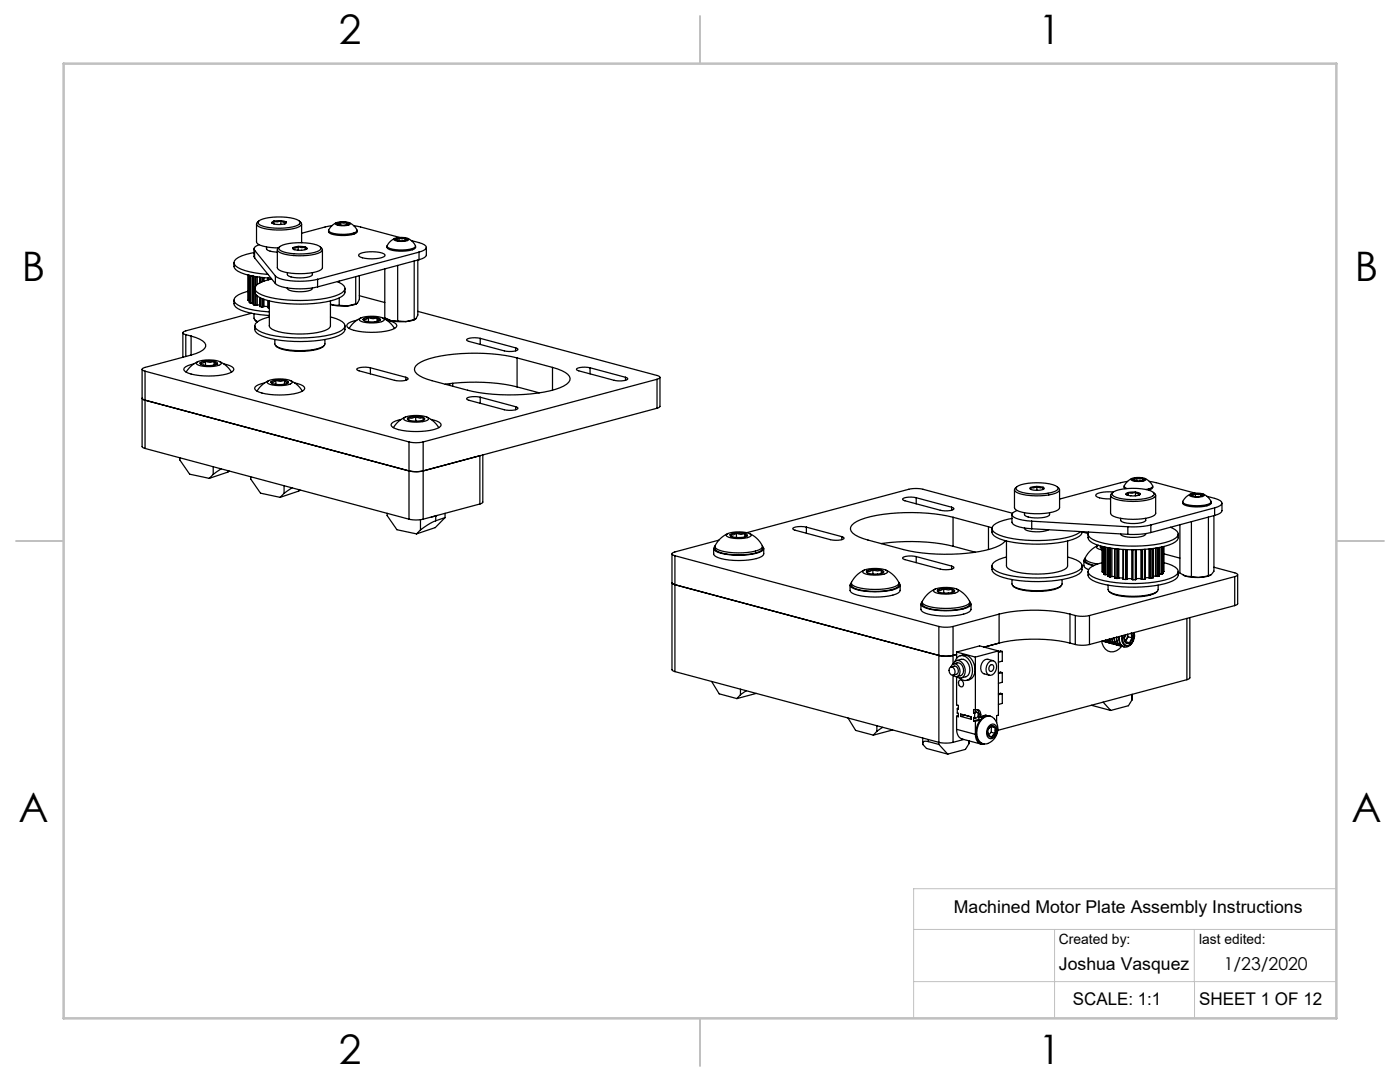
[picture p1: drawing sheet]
<svg xmlns="http://www.w3.org/2000/svg" width="279mm" height="216mm" viewBox="0 0 279 216" stroke-linecap="round" stroke-linejoin="round" font-family="sans-serif">
<defs><g id="words">
<g font-size="8.1">
<text x="67.6" y="8.9">2</text>
<text x="207.3" y="8.9">1</text>
<text x="4.4" y="56.2">B</text>
<text x="270.4" y="56.2">B</text>
<text x="3.7" y="164.1">A</text>
<text x="269.7" y="164.1">A</text>
<text x="67.6" y="212.4">2</text>
<text x="207.3" y="212.4">1</text>
</g>
<g font-size="3.5">
<text x="190.4" y="182.2">Machined Motor Plate Assembly Instructions</text>
<text x="211.3" y="193.5">Joshua Vasquez</text>
<text x="244.2" y="193.6">1/23/2020</text>
<text x="214.1" y="200.6">SCALE: 1:1</text>
<text x="239.3" y="200.6">SHEET 1 OF 12</text>
</g>
<g font-size="2.8">
<text x="211.3" y="188.4">Created by:</text>
<text x="239.3" y="188.4">last edited:</text>
</g>
</g></defs>
<path d="M266.7 177.3h-84.4v25.9M182.3 185.5h84.4M182.3 195.9h84.4M210.5 185.5v17.7M238.4 185.5v10.4M238.4 195.9v7.3" fill="none" stroke="#c0c0c0" stroke-width=".2"/>
<path d="M139.7 3.2v9.5M3.2 107.9h9.5M266.7 107.9h9.5M139.7 203.2v9.5" fill="none" stroke="#c0c0c0" stroke-width=".25"/>
<path d="M12.7 12.7h254v190.5h-254z" fill="none" stroke="#c0c0c0" stroke-width=".5"/>
<g fill="none" stroke="#000" stroke-width=".25">
<path d="M46.7 52.4a1.4 1.4 0 0 0 .8 1.7 15.5 15.5 0 0 0 6.5 1.4v.2M46.7 59.9a1.4 1.4 0 0 0 .8 1.7 15.2 15.2 0 0 0 6.2 1.4M49.5 58.1l-.4 .1a3.2 3.2 0 0 0-2.4 1.6 1.76 1.76 0 0 0 1.4 1.4l2.8 .7 2.8 .3M49.5 59.9h.1M49.5 54.9v5M49.5 59.9l.2 .1M49.7 54.9v5.1M49.8 60h-.1M49.8 54.9v5.4M49.9 55v5.4M50.1 55v5.5M50.4 55.1v5.3"/>
<path d="M50.6 55.1v5.7M50.7 50.4l-.6 .1a5.9 5.9 0 0 0-3.3 1.5 .99 .99 0 0 0 .7 1.4 15 15 0 0 0 6 1.3M50.7 49.6l.1 1.8M50.8 49.9l4.2 5.2M50.8 49.9v1.5M50.8 51.4l4.2 5.2M50.8 57.6a1.39 1.39 0 0 0 .8 1.7 20.1 20.1 0 0 0 9.7 1.4l3.6-.4a7.7 7.7 0 0 0 3.7-1.5l.2-.3v-.9M50.9 55.2v2.3M50.9 58.4v2.5M51.1 55.2v1.8M51.1 58.8v2.1M51.2 44.7v3.6a1.38 1.38 0 0 0 1.2 .8l3.2 .4"/>
<path d="M51.3 55.2v1.6M51.3 59.1v1.8M51.6 44.1a9.6 9.6 0 0 1 6.3-.6 2.26 2.26 0 0 1 2 1 3.7 3.7 0 0 1-3.1 1l-3.4-.1a2.26 2.26 0 0 1-1.9-1zM51.7 44.1l-.5 .4v.3a3.9 3.9 0 0 0 3.2 1 9.5 9.5 0 0 0 5.7-.8v-.5l-.4-.4M51.7 48.8l-.8 .5a.44 .44 0 0 0-.1 .6M51.8 59.4l.1 1.8M51.8 55.3v1.1M51.9 55.3v1.1M51.9 59.4v1.8M52.3 55.4v.9M52.3 59.6v1.6M52.5 55.4v.8"/>
<path d="M52.5 59.6v1.6M52.7 55.4v.7M52.7 59.7v1.5M53.2 49.6a2.54 2.54 0 0 0 2.1 .7M53.2 49.3v.4M53.5 60l.1 1.4M53.5 55.5v.3M53.6 55.5v.3M54.2 55.6v.1a5.9 5.9 0 0 0-3.2 1.5 .99 .99 0 0 0 .6 1.3 20.1 20.1 0 0 0 9.7 1.4l3.6-.4a7.8 7.8 0 0 0 3.7-1.4 .85 .85 0 0 0-.3-1.4l-1-.5M54.7 44.1a.28 .28 0 0 0-.3 .1 .28 .28 0 0 0-.1 .3M54.7 44.1l-.2 .4h-.2M54.7 44.1v.6"/>
<path d="M55 56.6a9.5 9.5 0 0 0 5.8 1l2.6-.4M55 55.1a9.5 9.5 0 0 0 5.8 1l2.6-.4M55 55.1v1.5M55.3 49.8v3.6a1.45 1.45 0 0 0 1.3 .9 12.1 12.1 0 0 0 7.5-.5l.2-.4v-3.6M55.7 49.4a8.1 8.1 0 0 1 5.3-.9l.8 .1a2.95 2.95 0 0 1 2.3 .9 1.38 1.38 0 0 1-1.3 .9 12.3 12.3 0 0 1-6.7-.4l-.5-.4zM55.8 49.2l-.3 .3M56.1 44l-1.4 .1M56.1 44l1 .3M56.1 44l.5 .4 .5-.1M56.1 44l-.7 .3-.7-.2M56.1 44v.8M57.1 44.3a.28 .28 0 0 1-.1 .3 .28 .28 0 0 1-.3 .1 3.7 3.7 0 0 1-2.4-.2"/>
<path d="M57.1 44.3l-.2 .4M57.3 57.5v.1a.97 .97 0 0 0 1 .5l2.6 .1a1.61 1.61 0 0 0 1.4-.6v-.1M57.3 54.4v.4a2.95 2.95 0 0 0 2.6 .7l.7-.1a2.15 2.15 0 0 0 1.7-.6v-.4M58.5 49.4a.27 .27 0 0 0 0 .3 .27 .27 0 0 0 .3 .1 3.8 3.8 0 0 0 2.4-.1M58.5 49.4l.1 .4M59.5 49.2l1.4 .1M59.5 49.2l-1 .2M59.5 49.2l-.4 .3-.6-.1M59.5 49.2a1.39 1.39 0 0 0 1.4 .1M59.5 49.2v.7M60.2 44.7v3.7M60.9 49.3a.27 .27 0 0 1 .3 .1 .27 .27 0 0 1 0 .3"/>
<path d="M60.9 49.3l.2 .4h.1M60.9 49.3v.5M63.4 55.7v1.5M63.9 49.2l.4 .7a1.82 1.82 0 0 1-1.5 .8 13.3 13.3 0 0 1-7-.3l-.4-.5 .1-.4M65.6 46v.2a1.08 1.08 0 0 0 1 .6 6.5 6.5 0 0 0 4.6-.5l.1-.3M66.2 45l-6 1.5M66.9 44.6a3.2 3.2 0 0 1 3 0 3.1 3.1 0 0 1-2.9 .1zM67.1 44.4a2.72 2.72 0 0 0-1.5 1.7 4.4 4.4 0 0 0 3.1 .7l.8-.1a2.68 2.68 0 0 0 1.7-.6 2.52 2.52 0 0 0-1.5-1.7M67.3 44.6a2.19 2.19 0 0 0 2.2 .1h.1M67.3 44.6l.2 .3M67.7 56.1v.3M67.7 59.5v1.4"/>
<path d="M68 44.4h1.1M68 44.4l-.7 .2M68 44.4l-.4 .2h-.3M68 44.4l.6 .1 .5-.1M68 44.4v.5M69.1 44.4l.5 .3M69.1 44.4l.3 .3h.2M69.1 44.4v.5M69.6 44.7l-.1 .1M70.6 45l9.2 2.4M71 55.2v5.4M71.7 50.7a6.7 6.7 0 0 1 5 0l.1 .2a1.05 1.05 0 0 1-1.1 .6l-2.1 .1a2.48 2.48 0 0 1-2-.7z"/>
<path d="M71.7 55v4.7l-.3 .7-.4 .2M71.7 59l5.1 1.4M76.8 53.7v9.7l1.3 .6M77.2 49.1v.3a1.08 1.08 0 0 0 1.1 .6 6.5 6.5 0 0 0 4.6-.5v-.4M78.6 47.7a3.2 3.2 0 0 1 3 0 3.1 3.1 0 0 1-3 .2zM78.8 47.6a2.72 2.72 0 0 0-1.5 1.6 4.4 4.4 0 0 0 3.1 .7l.7-.1a2.68 2.68 0 0 0 1.8-.6 2.52 2.52 0 0 0-1.5-1.6M78.9 47.7a2.19 2.19 0 0 0 2.3 .2v-.1M78.9 47.7l.2 .3M79.4 53v11M79.7 47.5h1.1M79.7 47.5l-.8 .2M79.7 47.5l-.4 .3-.4-.1"/>
<path d="M79.7 47.5l.6 .2 .5-.2M79.7 47.5v.6M80.8 47.5l.4 .3M80.8 47.5l.2 .3h.2M80.8 47.5v.5M81.2 47.8l-.1 .1M82.1 48a5.3 5.3 0 0 1 2.9 1.1l.1 .3a1.66 1.66 0 0 1-1.5 .9M82.7 52.1v11.7M83.4 51.9v11l-.4 .7-.3 .2M83.6 50.3l-20.2 5.4M83.6 50.3v1.5M83.6 51.8l-20.2 5.4"/>
<path d="M85.1 49.4v1.5a1.67 1.67 0 0 1-1.5 .9M28.4 79.5l.5 .4 52.7 14.1a6.5 6.5 0 0 0 2.9 0l46.6-12.5M28.4 73.7v15.4l.5 .4M28.9 74.1l52.7 14.1M28.9 74.1v15.4M36.5 66.4v4.9M37.1 66.8l1 .3M37.1 66.8v4.3M38.1 70.8l-9.2 2.5-.5 .3v.2l.5 .3M38.1 67.1a4.4 4.4 0 0 1 2.9 1.7 1.5 1.5 0 0 1-1.2 1.4l-1.7 .6M38.1 67.1v3.7M38.7 72.6a2.62 2.62 0 0 0-2 1.1 1.67 1.67 0 0 0 1.4 .9 13.9 13.9 0 0 0 8.2-.4l.4-.5a1.67 1.67 0 0 0-1.5-1l-.5-.1"/>
<path d="M39.2 72.3a5.9 5.9 0 0 1 4.9 .1l.1 .2a5.6 5.6 0 0 1-4.6 .3l-.4-.4zM39.5 72.1a5.3 5.3 0 0 0-2.4 2.2M40 72.4a1.36 1.36 0 0 0 1.5 .5h1.2l.7-.4M40 72.4l.1 .3M41 72.1h1.7M41 72.1l-1 .3M41 72.1a.83 .83 0 0 1-1 .3M41 72.1l1 .2 .7-.2M41 72.1v.8M42.7 72.1a.57 .57 0 0 1 .7 .4M42.7 72.1l.4 .5 .3-.1M42.7 72.1v.8"/>
<path d="M43.4 72.5l-.1 .2M43.8 72.1a5.3 5.3 0 0 1 2.4 2.2M49.8 60.3l.1 .1M49.9 60.4l.2 .1M50.2 62.5l-13.1 3.5-.6 .3 .1 .3 .5 .2M50.4 60.4l-.3 .1M50.4 60.4l.2 .1M50.6 60.8l.3 .1M50.7 62.6l.1 1.2 .6 .4M50.8 65a1.39 1.39 0 0 0 .8 1.7 20.1 20.1 0 0 0 9.7 1.4l3.6-.4a7.7 7.7 0 0 0 3.7-1.4l.2-.3v-1M50.9 60.9h.2M50.9 63.9l.4 .3"/>
<path d="M51.3 60.9h-.2M51.3 60.9h.5M51.9 61.2h.4M52.5 61.2h-.2M52.7 61.2h-.2M52.7 61.2h.8M52.8 76.4a2.62 2.62 0 0 0-2 1.1 1.67 1.67 0 0 0 1.5 .9 13.9 13.9 0 0 0 8.1-.4l.4-.5a1.67 1.67 0 0 0-1.4-1l-.6-.1M53.4 76.2a5.9 5.9 0 0 1 4.9-.1v.2a3.5 3.5 0 0 1-2.8 .6h-.6a2.08 2.08 0 0 1-1.6-.6zM53.6 61.4h.1M53.6 60v1.4M53.7 75.9a5.3 5.3 0 0 0-2.4 2.1M53.7 63.2l-.4 .2a3.2 3.2 0 0 0-2.5 1.6 1.76 1.76 0 0 0 1.5 1.3 26.1 26.1 0 0 0 15.3-.1 1.26 1.26 0 0 0 1.1-1.7 5 5 0 0 0-2.8-1.3"/>
<path d="M53.7 60v5a1.3 1.3 0 0 0 1.2 1 17.3 17.3 0 0 0 10.5-.3l.3-.3 .2-.4v-5M54.1 76.2a2.84 2.84 0 0 0 2.7 .5l.7-.4M54.1 76.2l.3 .4M54.8 67.7v.9a1.67 1.67 0 0 0 1.5 1 13.9 13.9 0 0 0 8.2-.5l.3-.5v-.9M55 69l.2 .2a11.9 11.9 0 0 0 8 .5l1.1-.4 .4-.3M55.1 75.9h1.7M55.1 75.9l-.7 .1-.3 .2M55.1 75.9a.74 .74 0 0 1-1 .3M55.1 75.9l.9 .2 .8-.2M55.1 75.9v.8M56.8 75.9l.6 .2 .1 .2M56.8 75.9l.4 .4h.3"/>
<path d="M56.8 75.9v.8M57.5 76.3l-.1 .1M58 75.9a5.3 5.3 0 0 1 2.4 2.1M65.9 60.7l.5 .2M66.4 60.9h1.3M66.4 60.9l1.4 .2 1.5-.1M67.7 60.9l1.6 .1M71 60.6l-1.7 .4M71.2 60.6l-1.9 .4M71.2 63.9a2.62 2.62 0 0 0-2 1.1 1.67 1.67 0 0 0 1.5 .9 13.9 13.9 0 0 0 8.1-.4l.4-.5a1.67 1.67 0 0 0-1.5-1l-.5-.1M71.8 63.6a5.9 5.9 0 0 1 4.9 .1v.1a5.6 5.6 0 0 1-4.6 .3l-.3-.1zM72.1 63.4a5.3 5.3 0 0 0-2.4 2.1"/>
<path d="M72.5 63.7a1.36 1.36 0 0 0 1.5 .5l1.3-.1 .6-.3M72.5 63.7l.2 .3M73.5 63.3l1.7 .1M73.5 63.3l-1 .4M73.5 63.3a.83 .83 0 0 1-1 .4M73.5 63.3l1 .3 .7-.2M73.5 63.3v.9M73.9 73.4l-1.5-.1a1.12 1.12 0 0 0-1.2 .4l.5 .3 7 1.9 1.6 .1a1.12 1.12 0 0 0 1.2-.5l-.5-.2M73.9 73.4l7.1 1.9M73.9 73.4v1.2M75.2 63.4a.57 .57 0 0 1 .7 .4M75.2 63.4l.4 .5 .3-.1"/>
<path d="M75.2 63.4v.7M75.9 63.8l-.1 .1M76.3 63.4a5.3 5.3 0 0 1 2.5 2.2M77.3 63.7l.8 .3M78.1 64h1.3M78.1 64l1.4 .2h1.5M79.4 64l1.6 .2M81 75.3v.6M82.7 63.8l-1.7 .4M82.8 63.7l-1.8 .5M83.4 62.1l47.7 12.8 .6 .3v.2l-.6 .3M88.8 76.7a39.9 39.9 0 0 1 14.4 .5"/>
<path d="M89.8 76.5v.4M90.3 76.5v.6M95.8 67.5l-1.5-.1a1.12 1.12 0 0 0-1.2 .5l.5 .2 7 1.9 1.6 .1a1.12 1.12 0 0 0 1.2-.4l-.5-.3M95.8 79.3l-1.5-.2a1.12 1.12 0 0 0-1.2 .5l.5 .3 7 1.9 1.6 .1a1.12 1.12 0 0 0 1.2-.5l-.5-.2M95.8 67.5l7.1 1.9M95.8 79.3l7.1 1.9M95.8 67.5v1.2M95.8 79.3v1.2M102.9 69.4v.6M103.2 71.4a36.7 36.7 0 0 0-18.4 .5 2.68 2.68 0 0 0-2.1 1.9 2.44 2.44 0 0 0 1.7 1.5l1.8 .7 7.1 1.9a36.7 36.7 0 0 0 18.4-.5 2.68 2.68 0 0 0 2.1-1.9 2.44 2.44 0 0 0-1.7-1.6l-1.8-.6M103.2 71.4l7.1 1.9M103.2 71.4v5.8"/>
<path d="M103.2 77.2l4.4 1.2M110.3 73.3v4.6M117.8 73.4l-1.6-.1a1.12 1.12 0 0 0-1.2 .4l.5 .3 7.1 1.9 1.5 .1a1.12 1.12 0 0 0 1.2-.5l-.5-.2M117.8 73.4l7 1.9M117.8 73.4v1.2M124.8 75.3v.6M131.1 75.7l-46.6 12.5M131.1 75.7v5.8M131.7 75.3v5.8l-.6 .4M28.9 89.5l52.7 14.1M35.9 91.3v.5l2 2.8 3.9 .9M42.5 93.1v1.6"/>
<path d="M42.5 94.7l-.7 .8M44.1 93.6l-1.6 1.1M45.7 94l-.2 .2-3.7 1.3M50 95.1v.5l2 2.8 3.9 .8M56.7 96.9v1.5M56.7 98.4l-.8 .8M58.3 97.3l-1.6 1.1M59.9 97.8l-.3 .2-3.7 1.2M80 83.7a2.63 2.63 0 0 0-2 1.1 1.66 1.66 0 0 0 1.5 .9 13.9 13.9 0 0 0 8.2-.4l.3-.5a1.67 1.67 0 0 0-1.4-1l-.6-.1M80.7 83.4a6.4 6.4 0 0 1 4.7-.1l.1 .2a1.04 1.04 0 0 1-1.1 .6h-2.6a1.25 1.25 0 0 1-1.3-.6zM80.9 83.2a5.3 5.3 0 0 0-2.4 2.1M81.5 83.4a.24 .24 0 0 0-.2 .2 .24 .24 0 0 0 .3 .2 4.9 4.9 0 0 0 3 0"/>
<path d="M81.5 83.4v.4M81.6 88.2a6.4 6.4 0 0 0 2.9 0M81.6 88.2v15.4M83 83.1l1.5 .2M83 83.1l-1.5 .3M83 83.1l.8 .3 .7-.1M83 83.1a1.35 1.35 0 0 1-1.5 .3M83 83.1v.9M84.5 88.2v15.4M84.5 83.3a.24 .24 0 0 1 .3 .2 .24 .24 0 0 1-.2 .3M84.5 83.3l.1 .5M84.5 83.3v.5"/>
<path d="M85.2 83.2a5.3 5.3 0 0 1 2.4 2.1M95.8 90.9v9.7M96.4 90.8v9.4l-.6 .4M102.9 81.2v.6M182.8 99.3l-1.5-.1a1.12 1.12 0 0 0-1.2 .5l.5 .2 7.1 1.9 1.5 .1a1.12 1.12 0 0 0 1.2-.4l-.5-.3M182.8 99.3l7.1 1.9M182.8 99.3v1.2M202.5 97.7v3.6a.99 .99 0 0 0 .9 .7 12.5 12.5 0 0 0 7.7-.2l.4-.5v-3.6M202.9 97.2a10 10 0 0 1 6.6-.6 2.16 2.16 0 0 1 1.7 .8 1.26 1.26 0 0 1-1.3 .9 11.9 11.9 0 0 1-6.8-.4l-.3-.5zM202.9 97.1l-.4 .7a1.88 1.88 0 0 0 1.5 .9 12.7 12.7 0 0 0 7.1-.5l.3-.2a.69 .69 0 0 0-.4-.9M205.7 97.3a.19 .19 0 0 0-.2 .2 .19 .19 0 0 0 .2 .2M205.7 97.3v.3"/>
<path d="M206.9 97.1l1.3 .2M206.9 97.1l-1.2 .2M206.9 97.1l.7 .3 .6-.1M206.9 97.1a1.14 1.14 0 0 1-1.2 .2M206.9 97.1v.7M208.2 97.3a.22 .22 0 0 1 .2 .2 .22 .22 0 0 1-.3 .2l-1.1 .1-1.3-.1M208.2 97.3v.4zM221.6 98.9v3.5a1.2 1.2 0 0 0 1.2 .8 12.1 12.1 0 0 0 7.6-.4l.2-.4v-3.5M222 98.3a9.4 9.4 0 0 1 6.5-.7 2.57 2.57 0 0 1 1.8 .8 1.05 1.05 0 0 1-1.1 .9 12.2 12.2 0 0 1-6.9-.3l-.3-.2zM222.1 98.3l-.4 .4v.3a4.7 4.7 0 0 0 3.4 1h2.8a4.3 4.3 0 0 0 2.7-1v-.3l-.4-.4M222.2 98.2h-2a1.8 1.8 0 0 0-1.5 .6 3 3 0 0 0 2.7 .8l.2-.1M224.4 97l.1 .5"/>
<path d="M224.7 98.6l.1 .1M225 96.1l-13.5 3.5M225.2 98.3a.36 .36 0 0 0-.5 .3M225.2 98.3l-.2 .3h-.3M225.2 98.3v.6M225.7 95.6a3.1 3.1 0 0 1 3 .1 3.2 3.2 0 0 1-3 0zM225.9 95.5a3 3 0 0 0-1.5 1.5l.5 .5M226.1 95.6a2.22 2.22 0 0 0 2.2 .2M226.1 95.6l.1 .3M226.6 98.2l-1.4 .1M226.6 98.2l1 .3M226.6 98.2l.5 .3h.5"/>
<path d="M226.6 98.2l-.6 .2-.8-.1M226.6 98.2v.7M226.9 95.4l1.1 .1M226.9 95.4l-.8 .2M226.9 95.4l-.4 .2h-.4M226.9 95.4l.6 .2 .5-.1M226.9 95.4v.6M227.6 98.5a.89 .89 0 0 1-1.2 .4h-1.1l-.6-.3M227.6 98.5l-.3 .3M228 95.5l.3 .1v.2M228 95.5l.2 .3h.1M228 95.5v.4"/>
<path d="M228.5 95.5a3 3 0 0 1 1.6 1.5 1.52 1.52 0 0 1-1.4 .7M229.4 96.1l9.1 2.3M230.1 97l-.1 .5-.8 .3M237.4 98.7a3.1 3.1 0 0 1 3 .1 3.2 3.2 0 0 1-3 .1zM237.6 98.6a3 3 0 0 0-1.6 1.6 3.3 3.3 0 0 0 2.9 .7l1.4-.1a1.27 1.27 0 0 0 1.4-.8 3.2 3.2 0 0 0-1.5-1.4M237.8 98.7l-.1 .1a2.22 2.22 0 0 0 2.3 .1M237.8 98.7l.1 .3M238.6 98.5l1.1 .1M238.6 98.5l-.8 .2M238.6 98.5l-.4 .3-.4-.1M238.6 98.5l.6 .2 .5-.1M238.6 98.5v.6"/>
<path d="M239.7 98.6l.3 .1v.2M239.7 98.6l.2 .3h.1M239.7 98.6v.4M240.9 99a5.3 5.3 0 0 1 2.9 1.1l.1 .3a1.66 1.66 0 0 1-1.5 .9M77.3 102.4v.5l1.9 2.8 3.9 .8M81.6 103.6a6.4 6.4 0 0 0 2.9 0M83.9 103.7v2M83.9 105.7l-.8 .8M87 103.9l-1.7 .9-1.4 .9M87 102.9l-.9 .3M87 102.9v1M87.2 102.9h-.2"/>
<path d="M88.8 103.3l-1.9 2-3.8 1.2M88.8 103.3l-1.8 .6M88.8 102.4v.9M95.8 100.6l-11.3 3M134.1 116.3l.6 .4 52.7 14.1a6.6 6.6 0 0 0 3.5-.2M134.1 110.5v23.1l.6 .4M134.7 110.9l52.7 14.1M134.7 110.9v23.1M142.4 109.5v1a1.67 1.67 0 0 0 1.5 1 13.9 13.9 0 0 0 8.1-.5l.4-.5v-1M142.7 109.1a.83 .83 0 0 0 .6 1 13.1 13.1 0 0 0 8.5-.2l.3-.2 .1-.6M142.7 109l-.3 .5a1.67 1.67 0 0 0 1.5 .9 13.9 13.9 0 0 0 8.1-.4l.4-.5-.2-.5M143.5 107.8l-8.8 2.3-.6 .3v.2l.6 .3"/>
<path d="M145 106.7a6 6 0 0 1 4.8-.1l.1 .2a1.23 1.23 0 0 1-1.3 .6h-2.1a2.09 2.09 0 0 1-1.6-.6zM145.3 106.5a5.2 5.2 0 0 0-2.6 2.5 1.2 1.2 0 0 0 1.2 .9 13.2 13.2 0 0 0 7.9-.4l.3-.2a1.05 1.05 0 0 0-.4-1.2l-1-.9-1.1-.7M145.7 106.7a.35 .35 0 0 0 .1 .3 .35 .35 0 0 0 .4 .1 4.4 4.4 0 0 0 2.9-.2M145.7 106.7l.3 .4M147 106.4l1.6 .1M147 106.4l-1.3 .3M147 106.4a1.03 1.03 0 0 1-1.3 .3M147 106.4l.9 .2 .7-.1M147 106.4v.8M148.6 106.5a.35 .35 0 0 1 .4 .1 .35 .35 0 0 1 .1 .3M148.6 106.5l.3 .4h.2M148.6 106.5v.6"/>
<path d="M160.9 105.2l-1.5-.1a1.12 1.12 0 0 0-1.2 .4l.5 .3 7 1.9 1.6 .1a1.12 1.12 0 0 0 1.2-.5l-.5-.2M160.9 105.2l7.1 1.9M160.9 105.2v1.2M168 107.1v.6M169.6 116.7v1.1a1.66 1.66 0 0 0 1.5 1 13.9 13.9 0 0 0 8.2-.5l.3-.5v-1.1M169.7 116.5l.2-.2a.83 .83 0 0 0 .7 1.1 13.1 13.1 0 0 0 8.5-.2l.2-.2 .1-.7 .2 .4a1.67 1.67 0 0 1-1.4 1 13.9 13.9 0 0 1-8.2-.4l-.3-.3zM172.2 114a6 6 0 0 1 4.8-.1l.1 .1a1.23 1.23 0 0 1-1.3 .7h-2a2.09 2.09 0 0 1-1.6-.6zM172.5 113.7a5.2 5.2 0 0 0-2.6 2.6 1.19 1.19 0 0 0 1.2 .9 13.2 13.2 0 0 0 8-.4l.2-.2a1.05 1.05 0 0 0-.4-1.2l-1-1-1.1-.7M173 114a.35 .35 0 0 0 .1 .3 .35 .35 0 0 0 .3 .1 4.4 4.4 0 0 0 2.9-.2M173 114l.2 .4M174.2 113.6l1.7 .2M174.2 113.6l-1.2 .4"/>
<path d="M174.2 113.6a1.03 1.03 0 0 1-1.2 .4M174.2 113.6l.9 .3 .8-.1M174.2 113.6v.9M175.9 108.5a39.9 39.9 0 0 1 14.3 .5M175.9 113.8a.35 .35 0 0 1 .3 0 .35 .35 0 0 1 .1 .4M175.9 113.8l.2 .4h.2M175.9 113.8v.6M182.8 111.1l-1.5-.2a1.12 1.12 0 0 0-1.2 .5l.5 .3 7.1 1.9 1.5 .1a1.12 1.12 0 0 0 1.2-.5l-.5-.2M182.8 111.1l7.1 1.9M182.8 111.1v1.2M186.3 117.7a6 6 0 0 1 4.8-.1l.2 .2a1.23 1.23 0 0 1-1.3 .7h-2.1a2.09 2.09 0 0 1-1.6-.6zM186.6 117.5a5.2 5.2 0 0 0-2.5 2.5 1.19 1.19 0 0 0 1.2 1 13.2 13.2 0 0 0 7.9-.4l.3-.2a1.05 1.05 0 0 0-.5-1.2l-.9-1-1.2-.7"/>
<path d="M187.1 117.8a.35 .35 0 0 0 .1 .3 .35 .35 0 0 0 .4 .1 4.4 4.4 0 0 0 2.9-.2M187.1 117.8l.2 .4M188.3 117.4l1.7 .2M188.3 117.4l-1.2 .4M188.3 117.4a1.03 1.03 0 0 1-1.2 .4M188.3 117.4l1 .3 .7-.1M188.3 117.4v.9M189.9 101.2v.6M189.9 113v.6M190 117.6a.35 .35 0 0 1 .4 0 .35 .35 0 0 1 .1 .4M190 117.6l.3 .4h.2M190 117.6v.6"/>
<path d="M190.2 103.2a36.8 36.8 0 0 0-18.4 .5 2.68 2.68 0 0 0-2.1 1.9 2.44 2.44 0 0 0 1.7 1.5l1.8 .7 7.1 1.9a36.7 36.7 0 0 0 18.4-.5 3.7 3.7 0 0 0 1.9-1.3M190.2 103.2l7.1 1.9M190.2 103.2v5.8M190.2 109l4.5 1.2M197.3 105.1l.7 .2M197.3 105.1v4.6M198 105.5a1.52 1.52 0 0 0 .8 1.7 23.8 23.8 0 0 0 12.3 1.1l1.1-.2a7.2 7.2 0 0 0 3.5-1.4l.3-.6M198 112.9a1.52 1.52 0 0 0 .8 1.8 23.8 23.8 0 0 0 12.3 1.1l1.1-.2a7.2 7.2 0 0 0 3.5-1.4l.2-.4 .1-.9M200.9 111.1l-.7 .2a2.94 2.94 0 0 0-2.2 1.6 1.94 1.94 0 0 0 1.5 1.4 26.1 26.1 0 0 0 15.3-.2 1.18 1.18 0 0 0 .9-1.7 5.3 5.3 0 0 0-2.6-1.3M200.9 107.9v5a1.69 1.69 0 0 0 1.4 1.1 17.8 17.8 0 0 0 10.1-.4l.4-.2 .3-.5v-5M202 115.6v.9a1.66 1.66 0 0 0 1.4 1 13.9 13.9 0 0 0 8.2-.5l.4-.5v-.9M202 103.4l-.8 .2a5.5 5.5 0 0 0-3.1 1.5 1.06 1.06 0 0 0 .7 1.4 23.8 23.8 0 0 0 12.3 1.1l1.1-.2a7.7 7.7 0 0 0 3.5-1.3"/>
<path d="M202 102.7v1.5a1.62 1.62 0 0 0 1.4 .9l2.5 .4M202.1 102.4l-17.9-4.8a6.4 6.4 0 0 0-2.8 0l-32.4 8.7M202.2 116.9l.1 .2a11.7 11.7 0 0 0 8.1 .5l1-.4 .4-.3M203 101.9a1.39 1.39 0 0 0-1 .8 1.6 1.6 0 0 0 1.4 .9l2.5 .4M204.5 105.4v.1a.97 .97 0 0 0 1 .5l2 .1 1.8-.4M204.5 102.3v.4a3 3 0 0 0 2.6 .7l.7-.1a1.89 1.89 0 0 0 1.7-.6v-.4M205.9 104l19.2 1.1M205.9 104v1.5M205.9 105.5l19.2 1.1M216 106.1l1.1 .4M216.3 111.8v1.1a1.31 1.31 0 0 0 .9 .8M217.1 106.6a1.5 1.5 0 0 0 .9 1.7 24.1 24.1 0 0 0 12.4 1.1l1.1-.2a6.9 6.9 0 0 0 3.5-1.4l.1-.4v-.8"/>
<path d="M217.1 114a1.5 1.5 0 0 0 .9 1.8 24.1 24.1 0 0 0 12.4 1.1l1.1-.2a6.9 6.9 0 0 0 3.5-1.5l.1-.3v-.9M218.4 112.8a2.24 2.24 0 0 1-1.8-1v-.4l-.3 .4a1.96 1.96 0 0 0 1.9 1.1M219.6 109a.32 .32 0 0 0 .4 .5M219.6 109l.3 .5M219.6 109l.4 .1M219.7 109h-.1M220 109.7l-1-.3-.1-.4 .3-.2a5.2 5.2 0 0 0-2.6 2.5 1.19 1.19 0 0 0 1.2 1l1.3 .2M220 114v.1M220 109v5.1M220 114.1l.2 .1M220.2 109.1v5.1M220.3 114.2h-.1"/>
<path d="M220.3 114.5h.1M220.3 109.1v5.4M220.3 114.5l.1 .2M220.4 114.7h.2M220.4 109.2v5.5M220.6 109.2v5.5M220.9 114.6l-.3 .1M220.9 114.6l.2 .1M220.9 109.3v5.3M221.1 115h.1M221.1 109.3v5.7M221.1 116.8v.8a1.67 1.67 0 0 0 1.5 1 13.9 13.9 0 0 0 8.2-.4l.3-.6v-.8"/>
<path d="M221.1 115l.3 .1M221.3 118l.2 .2a11.7 11.7 0 0 0 8 .5l1.1-.4 .3-.3M221.4 115.1h.2M221.4 109.3v5.8M221.6 109.4v5.7M221.9 115l-.3 .1M221.9 115l.5 .1M221.9 109.4v5.6M222.4 115.3h.1M222.4 109.5l.1 5.9M222.5 115.4h.4M222.9 109.5v5.9"/>
<path d="M223.1 115.4h-.2M223.1 109.6v5.8M223.3 115.3l-.2 .1M223.3 115.3l.8 .1M223.3 109.6v5.7M223.6 103.7v.1a1.23 1.23 0 0 0 1.3 .6h2.1a1.66 1.66 0 0 0 1.6-.7M223.6 103.4v.5M224.1 109.6l.1 6M224.2 115.6h.5M224.2 109.6v6M224.7 109.7v5.9M224.8 115.6h-.1"/>
<path d="M224.8 109.7v5.9M224.9 115.5l-.1 .1M224.9 115.5l1 .1M224.9 109.7v5.8M225.1 105.1v1.5M225.9 115.6h.1M225.9 109.7v5.9M226 109.7v5.9l.1 .1M226.1 109.7v6M226.6 115.7h-.5M226.6 109.7v6M226.7 109.7v5.9l-.1 .1"/>
<path d="M227.7 115.5l-.5-.1-.5 .2M227.7 115.5l.1 .1M227.7 109.7v5.8M227.8 115.6h.2M227.8 109.7v5.9M228 109.6v6M228.5 115.6h-.5M228.5 109.6v6M228.6 106.5v.1a3.7 3.7 0 0 1-2.9 .6h-.7a1.4 1.4 0 0 1-1.4-.7M228.6 103.4v.5M229.3 115.3h-.8M229.3 115.3l.2 .1"/>
<path d="M229.3 109.5v5.8M229.5 115.4h.2M229.5 109.5v5.9M229.7 104.7a15.6 15.6 0 0 1-4.6 .4M229.7 106.3a15.6 15.6 0 0 1-4.6 .3M229.7 104.7v1.6M229.7 109.5v5.9M230.1 115.3l-.4 .1M230.1 109.5v5.8M230.1 109.4v5.9M230.6 115h-.5M230.6 115h.3"/>
<path d="M230.6 109.4v5.6M230.9 109.3v5.7M231.1 115h-.2M231.1 109.3v5.7M231.4 114.9l-.3 .1M231.4 109.3v5.6M231.4 109.2v5.7M231.5 114.6h.3M231.5 114.6h-.1M231.5 109.2v5.4M231.8 109.2v5.4M232 114.5l-.2 .1"/>
<path d="M232 109.1v5.4M232.1 114.4l-.1 .1M232.1 109.1v5.3M232.1 114.4h.1M232.1 114.1h.1M232.1 109.1v5M232.3 112.3a4.4 4.4 0 0 1 2.8 1.5 1.3 1.3 0 0 1-1 1.4 25.2 25.2 0 0 1-12.5 .9l-1.1-.2a5.9 5.9 0 0 1-3.2-1.5 1 1 0 0 1 .6-1.4l2.1-.7M232.3 109v5l-.2 .1M232.3 110.5l3.2 .9M233.6 105.2a2.02 2.02 0 0 1 1.5 1.5 2.52 2.52 0 0 1-1.8 1.3 27.1 27.1 0 0 1-14.6-.1 2.05 2.05 0 0 1-1.6-1.3l.2-.4M235.5 104.7v9.7l1.1 .6M236 100.2v.2a3.3 3.3 0 0 0 2.9 .8l1.4-.1a1.23 1.23 0 0 0 1.4-.9"/>
<path d="M236.2 114.8l.4 .2M236.6 115h1.2M236.6 115l1.3 .2h1.6M237.8 115l1.7 .2M237.8 104.1v10.9M241.2 114.9l-1.7 .3M241.2 103.2v11.7M241.6 114.8l-2.1 .4M242.3 113.2l4.1 1.1 .6 .3v.2l-.6 .3M242.3 102.9v11.1l-.6 .7-.5 .2M242.4 101.3l-12.7 3.4M242.4 101.3v1.5"/>
<path d="M242.4 102.8l-12.7 3.5M243.9 100.4v1.5a1.67 1.67 0 0 1-1.5 .9M246.4 115.1l-29 7.7M246.4 115.1v5.7M247 114.7v5.8l-.6 .3M134.7 134l52.7 14.1a6.4 6.4 0 0 0 2.8 0M142 136l1.5 2.4 3.6 1M147.8 137.5v1.1M147.8 138.6l-.7 .8M148.9 137.8l-1.1 .8M150.9 138.4l-3.8 1M183.8 120.5v1.1a1.67 1.67 0 0 0 1.5 .9 13.9 13.9 0 0 0 8.1-.4l.4-.5v-1.1"/>
<path d="M184 120.1a.83 .83 0 0 0 .7 1.1 13.1 13.1 0 0 0 8.5-.2l.3-.2v-.7M184 120.1l-.2 .4a1.67 1.67 0 0 0 1.5 1 13.9 13.9 0 0 0 8.1-.5l.4-.5-.3-.4M187.4 125a6.5 6.5 0 0 0 2.8 0M187.4 125v23.5M189.6 133.2a.73 .73 0 0 1 .8 .1 .73 .73 0 0 1 .2 .8 .54 .54 0 0 1-.4 .6 .54 .54 0 0 1-.6-.3 1.04 1.04 0 0 1 0-1.2zM190.2 134.7a.75 .75 0 0 0 .7 .3 .75 .75 0 0 0 .6-.5 1.45 1.45 0 0 0-1.2-2l-.3 .2-.2 .4 .6-.2a.91 .91 0 0 1 .8 .7 .91 .91 0 0 1-.3 1l-.7 .1M190.2 125v7.5M190.2 134.7v13.4M190.2 132.5a1.06 1.06 0 0 1 1-.7 1.06 1.06 0 0 1 1 .7 1.9 1.9 0 0 1-.3 2.8h-.4l-.6-.3M190.3 132.5l.7-.2a1.38 1.38 0 0 1 1.3 1.4 1.38 1.38 0 0 1-1.3 1.3M190.6 132a1.43 1.43 0 0 1 1.1-1.2 1.43 1.43 0 0 1 1.5 .7 3.2 3.2 0 0 1 .2 4 1.4 1.4 0 0 1-1.9-.2M190.9 131.8a1.66 1.66 0 0 1 2.2 .3 1.93 1.93 0 0 1-.3 2.9l-1 .3"/>
<path d="M190.9 135v5.7l.4 .1v.7l-.2-.1M190.9 130.1v1.2M190.9 130.1l3.8 1M191.4 135.8a.66 .66 0 0 1 .9 .4 .66 .66 0 0 1-.5 .9l-.5-.6zM191.6 130.8a1.83 1.83 0 0 1 2.5 1 2.96 2.96 0 0 1-.2 3.6l-1 .4M194.7 131.1v10.6M197.5 132a.87 .87 0 0 1 1-.1 .87 .87 0 0 1 .4 1 1.45 1.45 0 0 1-1.6 1.8 1.77 1.77 0 0 1 .2-2.7zM197.6 132.7a.49 .49 0 0 1 .7 .1 .49 .49 0 0 1 0 .6 .51 .51 0 0 1-.7 .6 .51 .51 0 0 1-.2-.8zM198.2 131.8l-1-.2a1.6 1.6 0 0 0-1.4 1.1 1.6 1.6 0 0 0 .6 1.8l1.1 .2M199.3 129.9v12.8l-.4 .1v1.4M199.3 129.9l-4.6 1.2M199.3 129.9l-3.8-1-4.6 1.2"/>
<path d="M199.4 122.5a32.2 32.2 0 0 1 14.1 0M199.4 128.3a32.2 32.2 0 0 1 14.1 0M199.4 122.5l-9.2 2.5M199.4 122.5v5.8M199.4 128.3l-3 .8M200 130l-.3-.1-.4 .1M200 130l-.7 .2M200 130v1.9l-.7 .2M200 134.2v1.9l-.7 .2M200 138.4v2l-.7 .2M200 134.2l-.3-.1-.4 .1M200 134.2l-.7 .2"/>
<path d="M200 138.4l-.7 .2M200 138.4l-.3-.1-.4 .1M213.5 122.5l1.1 .3M213.5 122.5v5.8M213.5 128.3l1.1 .3M214.6 122.8a6.4 6.4 0 0 0 2.8 0M214.6 128.6a6.4 6.4 0 0 0 2.8 0M214.6 122.8v5.8M217.4 122.8v5.8M219.9 127.9a2.14 2.14 0 0 0 1.6 2.1 2.14 2.14 0 0 0 2.4-1.1M220.1 127.9l.2 .1M220.1 127.9l.6 .2"/>
<path d="M220.3 128h.1M220.6 127.7l.3 .3 .4 .2M220.7 127.7a1.07 1.07 0 0 0 1 .6M220.8 128.2h.1M220.8 128.1l-.5-.3 .5 .3 .4 .1M221 127.7l.4 .5 .4 .2M221 127.6a1.21 1.21 0 0 0 1.2 .9M221.3 128.3h.1M221.4 127.5l.5 .8 .4 .2M221.5 127.5l.2 .5a1.12 1.12 0 0 0 1 .6M221.8 128.4h.1M221.8 127.4l.2 .6 .3 .4 .5 .2"/>
<path d="M221.9 127.4v.1a1.25 1.25 0 0 0 1.3 1.2M222.3 128.5l.1 .1M222.3 127.3a1.43 1.43 0 0 0 1 1.5M222.4 127.3a1.34 1.34 0 0 0 1.3 1.6M222.8 128.7h.1M222.8 127.2a1.49 1.49 0 0 0 1 1.7M222.9 127.1a1.47 1.47 0 0 0 1.3 1.9M223.3 128.8h.1M223.3 127a1.59 1.59 0 0 0 1 2M223.8 128.9v.1M223.9 126.9a1.31 1.31 0 0 0 .1 1.4 1.31 1.31 0 0 0 1.2 .5l.6-.4M224.2 126.8a1.36 1.36 0 0 0 .9 2l.7-.4"/>
<path d="M224.3 129.1h.1M224.4 127.2v.6l.2 .4M224.4 127.2l.2 1M224.6 126.7l-.2 .5M224.6 128.2a.59 .59 0 0 0 .8 .1M224.6 128.2l.8 .1M224.7 126.7l-.3 .5M225.1 127.1l-.1-.5-.1 .7-.4 .6M225.1 127.1l-.5 .9 .8 .3M225.1 127.1l.9 .2M225.8 126.3l.2 1M225.8 126.4l.2 .9"/>
<path d="M225.9 139.7l-.7 1.1-3.5 1M225.9 138.6v1.1M225.9 138.5v1.2M226 127.3l-.2 .6-.4 .4M226 127.3l-.6 1M226.2 126.3l.1 .1M226.3 126.4l.1 .6M226.3 126.4v1l-.5 1M226.3 126.2l.1 .8M226.4 127a2.19 2.19 0 0 1-1.8 2.1 1.69 1.69 0 0 1-1.2-2.1M236.9 135.6l-37.8 10.1M236.9 123.4v12.2"/>
<path d="M237.5 123.2v12l-.6 .4M246.4 120.8l-29 7.8M169.2 143.3l1.6 2.4 3.5 1M175 144.8v1.1M175 145.9l-.7 .8M176.2 145.1l-1.2 .8M178.2 145.7l-3.9 1M184.2 147.3v1M185.3 148l-.8-.1-.3 .4v.3l.7 .7 4.2 1.2M185.3 148l2.1 .5M185.3 147.6v.4M187.4 148.5l1.7 2"/>
<path d="M190.9 145.5a1.86 1.86 0 0 0 1.1 2l3.8 1M190.9 142.9v2.6M190.9 145.5l3.8 1M191.1 142.3h.2v.7l-.4-.1M191.1 142.3l.2 .1M191.1 141.4v.9M191.3 141.2l-.2 .2M191.3 142.8l-.4 .1M191.7 142.5l2.1 .6v.4l-2.1-.5zM192.3 147.6l-2.1 .5M192.6 142.7l-.9 .3M193.4 148.4l-.7 1.1-3.6 1"/>
<path d="M193.4 147.8v.6M193.4 147.8h.1M194.3 143.2l.3 .1M194.3 142.3l.2 .1M194.3 143.2v.6M194.3 143.8l.4 .1M194.3 143.2h.1M194.7 141.7a.76 .76 0 0 1 .8 .1 .76 .76 0 0 1 .2 .7M194.7 146.5a1.6 1.6 0 0 0 1.7 2M194.7 143.9v2.6M194.7 141.7l-.4-.1v.7M194.7 142.2l.1-.1a.57 .57 0 0 1 .4 .7 .57 .57 0 0 1-.7 .4v-.8z"/>
<path d="M195 142.1h-.4l-.3 .2M195 141.6l.3 .4 .1 .4M195.4 142.4l.3 .1M195.4 142.4v1.2l-1.1 .2M195.6 143.7l-.9 .2M195.7 143.1l.4 .1M195.7 143l-.2-.1-.1 .3M195.7 142.5v.5M196 143.5a1.73 1.73 0 0 1 1.8-.5 1.73 1.73 0 0 1 1.2 1.4 3.1 3.1 0 0 1-2.6 4.1 2.34 2.34 0 0 1-1.4-3.1l.2-.7zM196.4 148.5h.1M196.6 142.7l-1.2 .5M196.8 142.9v-.2l-1.1 .3"/>
<path d="M197.1 146.1l.1 .6M197.2 146.7a.6 .6 0 0 0 .7 .4M197.2 146.7l.7 .4M197.3 144.9a.93 .93 0 0 1 1.2-.3 .93 .93 0 0 1 .5 1.1 1.32 1.32 0 0 1-1.7 1.5 1.75 1.75 0 0 1 0-2.3zM197.7 142.9a1.9 1.9 0 0 0-2.3 1.1 3.3 3.3 0 0 0 .3 4.2l.5 .2M197.8 146.1l-.5 .6M197.8 146.1l.8 .2M198 144.8a.6 .6 0 0 1 .7 .4M198 144.8a1.44 1.44 0 0 0-.8 1.9M198 144.8l-.7 .5M198 144.8l.7 .4M198.6 146.3l-.3 .5-.4 .3"/>
<path d="M198.6 146.3l-.7 .8M198.7 145.2l.1 .6-.2 .5M198.7 145.2l-.2 .6 .1 .5M198.7 145.2l-.9-.2v1.1M217.8 140.7l3.9 1.1M220.1 140.1l1.6 1.7"/>
</g>
<use href="#words"/>
</svg>
